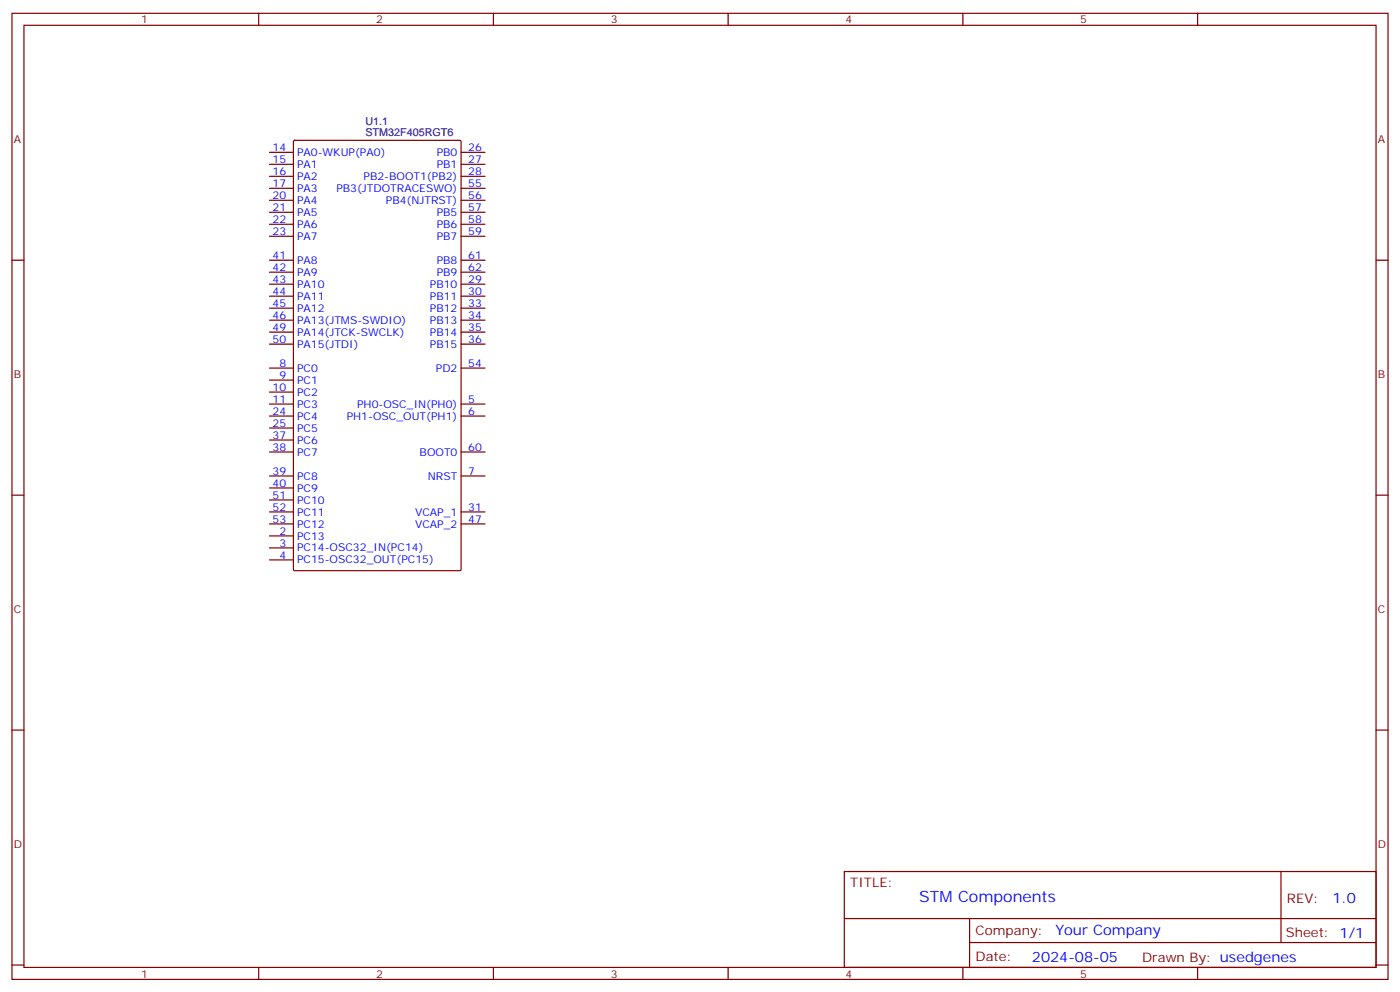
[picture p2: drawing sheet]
<svg xmlns="http://www.w3.org/2000/svg" width="412mm" height="292mm" viewBox="0 0 412 292" stroke-linecap="round" stroke-linejoin="round" font-family="sans-serif">
<defs><g id="words">
<text font-size="4.6" fill="#00f" x="270.8" y="265.5">STM Components</text>
<g font-size="4.2" fill="#00f">
<text x="392.5" y="265.8">1.0</text>
<text x="310.9" y="275.3">Your Company</text>
<text x="304" y="283.1">2024-08-05</text>
</g>
<g font-size="3.9" fill="#800">
<text x="250.5" y="261.1">TITLE:</text>
<text x="379.1" y="265.8">REV:</text>
<text x="287.4" y="275.3">Company:</text>
<text x="378.7" y="275.9">Sheet: 1/1</text>
<text x="287.4" y="283">Date:</text>
<text x="336.4" y="283.1">Drawn By: usedgenes</text>
</g>
<g font-size="3.2" fill="#800">
<text x="41.6" y="6.9">1</text>
<text x="110.8" y="6.9">2</text>
<text x="179.9" y="6.9">3</text>
<text x="249.1" y="6.9">4</text>
<text x="318.2" y="6.9">5</text>
<text x="4.1" y="42">A</text>
<text x="405.9" y="42">A</text>
<text x="4.1" y="111.2">B</text>
<text x="405.9" y="111.2">B</text>
<text x="4.1" y="180.3">C</text>
<text x="405.9" y="180.3">C</text>
<text x="4.1" y="249.4">D</text>
<text x="405.9" y="249.4">D</text>
<text x="41.6" y="287.7">1</text>
<text x="110.8" y="287.7">2</text>
<text x="179.9" y="287.7">3</text>
<text x="249.1" y="287.7">4</text>
<text x="318.2" y="287.7">5</text>
</g>
<g font-size="3.2" fill="#000080">
<text x="107.6" y="40.1">STM32F405RGT6</text>
<text x="107.6" y="36.9">U1.1</text>
</g>
<g font-size="3.2" fill="#00f">
<text x="80.3" y="44.5">14</text>
<text x="87.5" y="45.9">PA0-WKUP(PA0)</text>
<text x="128.7" y="45.9">PB0</text>
<text x="137.9" y="44.5">26</text>
<text x="80.3" y="48">15</text>
<text x="80.3" y="51.5">16</text>
<text x="87.5" y="49.4">PA1</text>
<text x="87.5" y="53">PA2</text>
<text x="107.1" y="53">PB2-BOOT1(PB2)</text>
<text x="128.7" y="49.4">PB1</text>
<text x="137.9" y="48">27</text>
<text x="137.9" y="51.5">28</text>
<text x="80.3" y="55.1">17</text>
<text x="80.3" y="58.6">20</text>
<text x="87.5" y="56.5">PA3</text>
<text x="99.1" y="56.5">PB3(JTDOTRACESWO)</text>
<text x="137.9" y="55.1">55</text>
<text x="137.9" y="58.6">56</text>
<text x="80.3" y="62.1">21</text>
<text x="80.3" y="65.7">22</text>
<text x="87.5" y="60">PA4</text>
<text x="87.5" y="63.5">PA5</text>
<text x="113.7" y="60">PB4(NJTRST)</text>
<text x="128.7" y="63.5">PB5</text>
<text x="137.9" y="62.1">57</text>
<text x="137.9" y="65.7">58</text>
<text x="80.3" y="69.2">23</text>
<text x="87.5" y="67.1">PA6</text>
<text x="87.5" y="70.6">PA7</text>
<text x="128.7" y="67.1">PB6</text>
<text x="128.7" y="70.6">PB7</text>
<text x="137.9" y="69.2">59</text>
<text x="80.3" y="76.2">41</text>
<text x="87.5" y="77.6">PA8</text>
<text x="128.7" y="77.6">PB8</text>
<text x="137.9" y="76.2">61</text>
<text x="80.3" y="79.8">42</text>
<text x="80.3" y="83.3">43</text>
<text x="87.5" y="81.2">PA9</text>
<text x="128.7" y="81.2">PB9</text>
<text x="137.9" y="83.3">29</text>
<text x="137.9" y="79.8">62</text>
<text x="80.3" y="86.8">44</text>
<text x="87.5" y="84.7">PA10</text>
<text x="87.5" y="88.2">PA11</text>
<text x="126.6" y="84.7">PB10</text>
<text x="126.6" y="88.2">PB11</text>
<text x="137.9" y="86.8">30</text>
<text x="80.3" y="90.3">45</text>
<text x="80.3" y="93.9">46</text>
<text x="87.5" y="91.8">PA12</text>
<text x="87.5" y="95.3">PA13(JTMS-SWDIO)</text>
<text x="126.6" y="91.8">PB12</text>
<text x="126.6" y="95.3">PB13</text>
<text x="137.9" y="90.3">33</text>
<text x="137.9" y="93.9">34</text>
<text x="80.3" y="97.4">49</text>
<text x="80.3" y="100.9">50</text>
<text x="87.5" y="98.8">PA14(JTCK-SWCLK)</text>
<text x="126.6" y="98.8">PB14</text>
<text x="137.9" y="97.4">35</text>
<text x="137.9" y="100.9">36</text>
<text x="82.3" y="108">8</text>
<text x="87.5" y="102.3">PA15(JTDI)</text>
<text x="126.6" y="102.3">PB15</text>
<text x="137.9" y="108">54</text>
<text x="82.3" y="111.5">9</text>
<text x="87.5" y="109.4">PC0</text>
<text x="87.5" y="112.9">PC1</text>
<text x="128.4" y="109.4">PD2</text>
<text x="80.3" y="115">10</text>
<text x="80.3" y="118.6">11</text>
<text x="87.5" y="116.5">PC2</text>
<text x="87.5" y="120">PC3</text>
<text x="105.2" y="120">PH0-OSC_IN(PH0)</text>
<text x="137.9" y="118.6">5</text>
<text x="80.3" y="122.1">24</text>
<text x="80.3" y="125.6">25</text>
<text x="87.5" y="123.5">PC4</text>
<text x="102.1" y="123.5">PH1-OSC_OUT(PH1)</text>
<text x="137.9" y="122.1">6</text>
<text x="80.3" y="129.2">37</text>
<text x="87.5" y="127">PC5</text>
<text x="87.5" y="130.6">PC6</text>
<text x="80.3" y="132.7">38</text>
<text x="87.5" y="134.1">PC7</text>
<text x="123.6" y="134.1">BOOT0</text>
<text x="137.9" y="132.7">60</text>
<text x="80.3" y="139.7">39</text>
<text x="80.3" y="143.3">40</text>
<text x="87.5" y="141.1">PC8</text>
<text x="126.1" y="141.1">NRST</text>
<text x="137.9" y="139.7">7</text>
<text x="80.3" y="146.8">51</text>
<text x="87.5" y="144.7">PC9</text>
<text x="87.5" y="148.2">PC10</text>
<text x="80.3" y="150.3">52</text>
<text x="80.3" y="153.8">53</text>
<text x="87.5" y="151.7">PC11</text>
<text x="87.5" y="155.3">PC12</text>
<text x="122.3" y="151.7">VCAP_1</text>
<text x="122.3" y="155.3">VCAP_2</text>
<text x="137.9" y="150.3">31</text>
<text x="137.9" y="153.8">47</text>
<text x="82.3" y="157.4">2</text>
<text x="82.3" y="160.9">3</text>
<text x="87.5" y="158.8">PC13</text>
<text x="82.3" y="164.4">4</text>
<text x="87.5" y="162.3">PC14-OSC32_IN(PC14)</text>
<text x="87.5" y="165.8">PC15-OSC32_OUT(PC15)</text>
</g>
</g></defs>
<g fill="none" stroke="#870000" stroke-width=".35">
<path d="M3.5 3.9h405.4v284.4h-405.4zM7.1 7.4h398.2v277.3h-398.2zM76.2 3.9v3.5M145.3 3.9v3.5M214.5 3.9v3.5M283.6 3.9v3.5M352.8 3.9v3.5M79.4 44.8h7M79.4 48.4h7M79.4 51.9h7M79.4 55.4h7M79.4 58.9h7"/>
<path d="M86.5 41.5l.3-.2h48.7l.3 .2v126.1l-.2 .3-48.8 .1-.3-.2zM135.8 44.8h7.1M135.8 48.4h7.1M135.8 51.9h7.1M135.8 55.4h7.1M135.8 58.9h7.1M3.5 76.6h3.6M79.4 76.6h7M79.4 62.5h7M79.4 66h7M79.4 69.5h7M135.8 76.6h7.1"/>
<path d="M135.8 62.5h7.1M135.8 66h7.1M135.8 69.5h7.1M405.3 76.6h3.6M79.4 83.6h7M79.4 87.2h7M79.4 90.7h7M79.4 94.2h7M79.4 97.8h7M79.4 80.1h7M135.8 83.6h7.1M135.8 87.2h7.1"/>
<path d="M135.8 90.7h7.1M135.8 94.2h7.1M135.8 97.8h7.1M135.8 80.1h7.1M79.4 101.3h7M79.4 108.3h7M79.4 111.9h7M79.4 115.4h7M79.4 118.9h7M135.8 101.3h7.1M135.8 108.3h7.1M135.8 118.9h7.1"/>
<path d="M79.4 122.4h7M79.4 126h7M79.4 129.5h7M79.4 133h7M135.8 122.4h7.1M135.8 133h7.1M3.5 145.7h3.6M79.4 157.7h7M79.4 140.1h7M79.4 143.6h7M79.4 147.1h7M79.4 150.7h7"/>
<path d="M79.4 154.2h7M135.8 140.1h7.1M135.8 150.7h7.1M135.8 154.2h7.1M405.3 145.7h3.6M79.4 161.3h7M79.4 164.8h7M3.5 214.9h3.6M405.3 214.9h3.6M248.7 256.5h156.6v28.2h-156.6zM377.3 256.5v20.9M248.7 270.4h156.5"/>
<path d="M285.6 277.4h119.6M285.6 270.4v14.1M3.5 284h3.6M76.2 284.7v3.6M145.3 284.7v3.6M214.5 284.7v3.6M283.6 284.7v3.6M352.8 284.7v3.6M405.3 284h3.6"/>
</g>
<use href="#words"/>
</svg>
